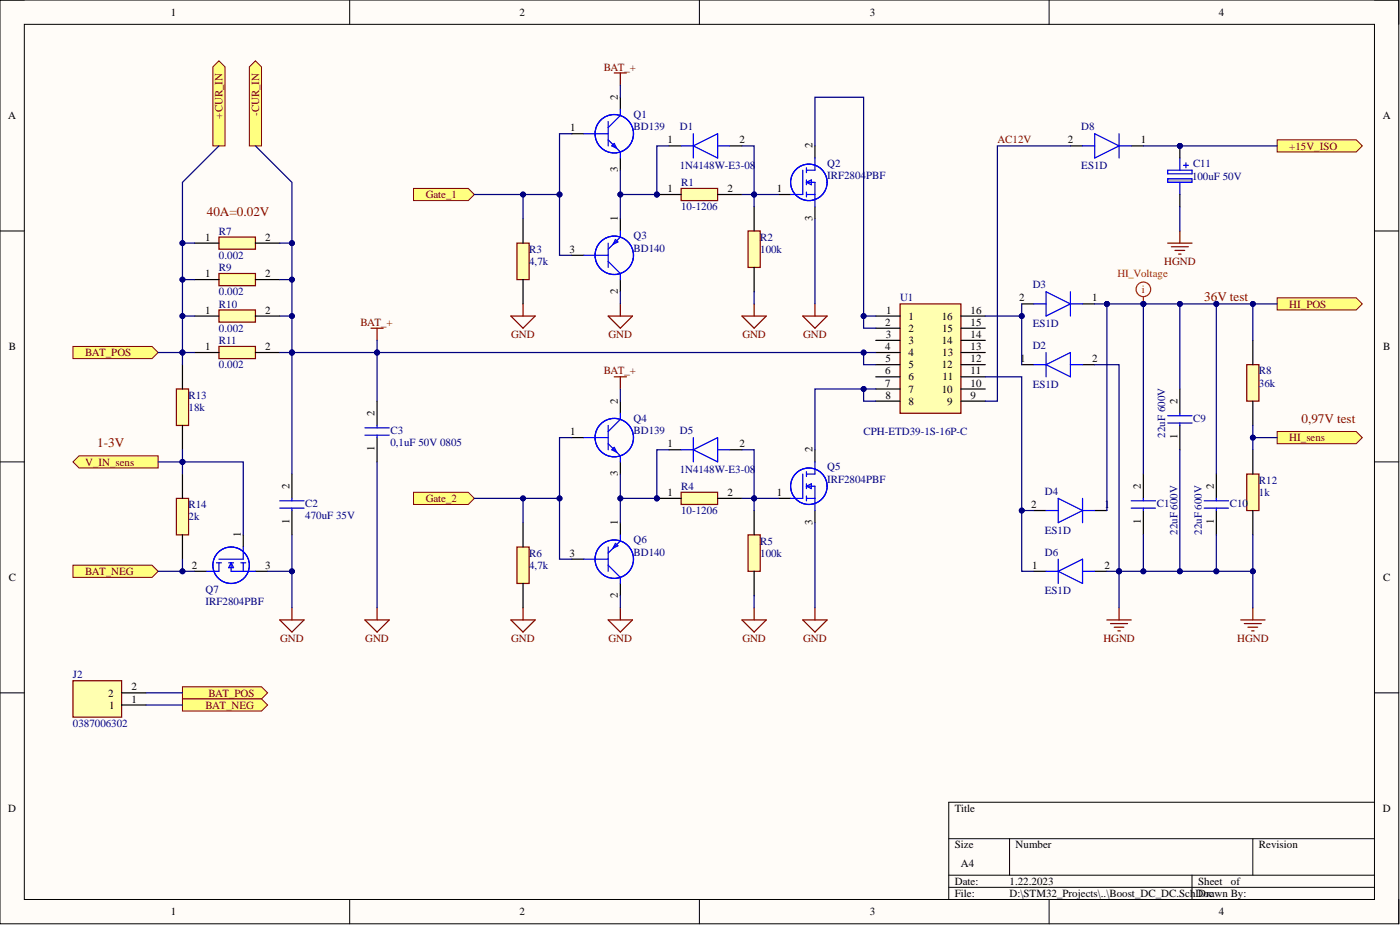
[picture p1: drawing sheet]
<svg xmlns="http://www.w3.org/2000/svg" width="292mm" height="193mm" viewBox="0 0 292 193" stroke-linecap="round" stroke-linejoin="round" font-family="sans-serif">
<defs><g id="words">
<g font-size="2.7" fill="#980000">
<text x="43.1" y="45.1">40A=0.02V</text>
<text x="251.2" y="62.8">36V test</text>
<text x="271.5" y="88.2">0,97V test</text>
<text x="20.3" y="93.2">1-3V</text>
</g>
<g font-size="2.3">
<text x="35.6" y="3.3">1</text>
<text x="108.4" y="3.3">2</text>
<text x="181.5" y="3.3">3</text>
<text x="254.3" y="3.3">4</text>
<text x="128.9" y="20.8" transform="rotate(-90 128.9 20.8)">2</text>
<text x="1.7" y="24.9">A</text>
<text x="118.9" y="27.4">1</text>
<text x="139.2" y="29.9">1</text>
<text x="154.3" y="29.9">2</text>
<text x="222.8" y="29.9">2</text>
<text x="238" y="29.9">1</text>
<text x="288.5" y="24.9">A</text>
<text x="128.9" y="36" transform="rotate(-90 128.9 36)">3</text>
<text x="169.5" y="30.9" transform="rotate(-90 169.5 30.9)">2</text>
<text x="139.2" y="40.1">1</text>
<text x="151.8" y="40.1">2</text>
<text x="162.1" y="40.1">1</text>
<text x="128.9" y="46.2" transform="rotate(-90 128.9 46.2)">1</text>
<text x="169.5" y="46.1" transform="rotate(-90 169.5 46.1)">3</text>
<text x="42.8" y="50.2">1</text>
<text x="55.3" y="50.2">2</text>
<text x="118.8" y="52.7">3</text>
<text x="42.8" y="57.8">1</text>
<text x="55.3" y="57.8">2</text>
<text x="42.8" y="65.4">1</text>
<text x="55.3" y="65.4">2</text>
<text x="128.9" y="61.4" transform="rotate(-90 128.9 61.4)">2</text>
<text x="184.9" y="65.4">1</text>
<text x="202.5" y="65.4">16</text>
<text x="212.6" y="62.9">2</text>
<text x="227.9" y="62.9">1</text>
<text x="184.7" y="68">2</text>
<text x="184.8" y="70.5">3</text>
<text x="189.6" y="66.7">1</text>
<text x="189.6" y="69.2">2</text>
<text x="189.6" y="71.8">3</text>
<text x="196.5" y="66.7">16</text>
<text x="196.5" y="71.8">14</text>
<text x="196.6" y="69.2">15</text>
<text x="202.5" y="68">15</text>
<text x="202.5" y="70.5">14</text>
<text x="1.8" y="73">B</text>
<text x="42.8" y="73">1</text>
<text x="55.3" y="73">2</text>
<text x="184.7" y="73">4</text>
<text x="184.8" y="75.6">5</text>
<text x="189.6" y="74.3">4</text>
<text x="189.6" y="76.8">5</text>
<text x="196.5" y="76.8">12</text>
<text x="196.6" y="74.3">13</text>
<text x="202.5" y="73">13</text>
<text x="202.5" y="75.6">12</text>
<text x="212.8" y="75.6">1</text>
<text x="227.9" y="75.6">2</text>
<text x="288.6" y="73">B</text>
<text x="184.7" y="78.1">6</text>
<text x="184.7" y="80.6">7</text>
<text x="184.8" y="83.2">8</text>
<text x="189.6" y="79.4">6</text>
<text x="189.6" y="81.9">7</text>
<text x="196.5" y="81.9">10</text>
<text x="196.7" y="79.4">11</text>
<text x="202.5" y="78.1">11</text>
<text x="202.5" y="80.6">10</text>
<text x="202.5" y="83.2">9</text>
<text x="78.2" y="86.7" transform="rotate(-90 78.2 86.7)">2</text>
<text x="128.9" y="84.2" transform="rotate(-90 128.9 84.2)">2</text>
<text x="189.6" y="84.4">8</text>
<text x="197.7" y="84.4">9</text>
<text x="245.7" y="84.2" transform="rotate(-90 245.7 84.2)">2</text>
<text x="78.2" y="94.2" transform="rotate(-90 78.2 94.2)">1</text>
<text x="118.9" y="90.8">1</text>
<text x="139.2" y="93.3">1</text>
<text x="154.3" y="93.3">2</text>
<text x="169.5" y="94.3" transform="rotate(-90 169.5 94.3)">2</text>
<text x="245.7" y="91.6" transform="rotate(-90 245.7 91.6)">1</text>
<text x="60.4" y="101.9" transform="rotate(-90 60.4 101.9)">2</text>
<text x="128.9" y="99.4" transform="rotate(-90 128.9 99.4)">3</text>
<text x="238" y="101.9" transform="rotate(-90 238 101.9)">2</text>
<text x="253.3" y="101.9" transform="rotate(-90 253.3 101.9)">2</text>
<text x="139.2" y="103.5">1</text>
<text x="151.8" y="103.5">2</text>
<text x="162.1" y="103.5">1</text>
<text x="215.2" y="106">2</text>
<text x="230.4" y="106">1</text>
<text x="50.2" y="112.1" transform="rotate(-90 50.2 112.1)">1</text>
<text x="60.4" y="109.4" transform="rotate(-90 60.4 109.4)">1</text>
<text x="128.9" y="109.5" transform="rotate(-90 128.9 109.5)">1</text>
<text x="169.5" y="109.5" transform="rotate(-90 169.5 109.5)">3</text>
<text x="238" y="109.4" transform="rotate(-90 238 109.4)">1</text>
<text x="253.3" y="109.4" transform="rotate(-90 253.3 109.4)">1</text>
<text x="40.1" y="118.7">2</text>
<text x="55.3" y="118.7">3</text>
<text x="118.8" y="116.1">3</text>
<text x="215.4" y="118.7">1</text>
<text x="230.4" y="118.7">2</text>
<text x="1.8" y="121.2">C</text>
<text x="128.9" y="124.8" transform="rotate(-90 128.9 124.8)">2</text>
<text x="288.6" y="121.2">C</text>
<text x="22.5" y="145.3">2</text>
<text x="22.8" y="147.8">1</text>
<text x="27.4" y="146.6">1</text>
<text x="27.4" y="144">2</text>
<text x="1.7" y="169.4">D</text>
<text x="199.2" y="169.4">Title</text>
<text x="288.5" y="169.4">D</text>
<text x="199.2" y="177">Size</text>
<text x="211.9" y="177">Number</text>
<text x="262.7" y="177">Revision</text>
<text x="199.2" y="184.6">Date:</text>
<text x="200.5" y="180.8">A4</text>
<text x="210.6" y="184.6">1.22.2023</text>
<text x="250" y="184.6">Sheet</text>
<text x="256.8" y="184.6">of</text>
<text x="35.6" y="190.9">1</text>
<text x="108.4" y="190.9">2</text>
<text x="181.5" y="190.9">3</text>
<text x="199.2" y="187.1">File:</text>
<text x="210.6" y="187.1">D:\STM32_Projects\..\Boost_DC_DC.SchDoc</text>
<text x="250" y="187.1">Drawn By:</text>
<text x="254.3" y="190.9">4</text>
</g>
<g font-size="2.3" fill="#800000">
<text x="126" y="14.7">BAT_+</text>
<text x="46.4" y="24.7" transform="rotate(-90 46.4 24.7)">+CUR_IN</text>
<text x="54.1" y="24.2" transform="rotate(-90 54.1 24.2)">-CUR_IN</text>
<text x="208.1" y="29.9">AC12V</text>
<text x="269" y="31.2">+15V_ISO</text>
<text x="88.8" y="41.3">Gate_1</text>
<text x="242.9" y="55.3">HGND</text>
<text x="269" y="64.2">HI_POS</text>
<text x="75.2" y="68">BAT_+</text>
<text x="106.7" y="70.5">GND</text>
<text x="127" y="70.5">GND</text>
<text x="154.9" y="70.5">GND</text>
<text x="167.6" y="70.5">GND</text>
<text x="17.8" y="74.3">BAT_POS</text>
<text x="126" y="78.1">BAT_+</text>
<text x="269" y="92.1">HI_sens</text>
<text x="17.8" y="97.1">V_IN_sens</text>
<text x="88.8" y="104.7">Gate_2</text>
<text x="17.8" y="119.9">BAT_NEG</text>
<text x="58.5" y="133.9">GND</text>
<text x="76.2" y="133.9">GND</text>
<text x="106.7" y="133.9">GND</text>
<text x="127" y="133.9">GND</text>
<text x="154.9" y="133.9">GND</text>
<text x="167.6" y="133.9">GND</text>
<text x="230.2" y="133.9">HGND</text>
<text x="258.1" y="133.9">HGND</text>
<text x="42.9" y="147.8">BAT_NEG</text>
<text x="43.5" y="145.3">BAT_POS</text>
</g>
<g font-size="2.3" fill="#000080">
<text x="132.2" y="24.6">Q1</text>
<text x="132.2" y="27.1">BD139</text>
<text x="141.9" y="27.1">D1</text>
<text x="225.6" y="27.1">D8</text>
<text x="141.9" y="35.3">1N4148W-E3-08</text>
<text x="172.6" y="34.7">Q2</text>
<text x="225.6" y="35.3">ES1D</text>
<text x="249" y="34.7">C11</text>
<text x="142.1" y="38.8">R1</text>
<text x="172.6" y="37.3">IRF2804PBF</text>
<text x="248.7" y="37.5">100uF 50V</text>
<text x="142.1" y="43.9">10-1206</text>
<text x="45.7" y="48.9">R7</text>
<text x="110.4" y="52.7">R3</text>
<text x="132.2" y="50">Q3</text>
<text x="132.2" y="52.5">BD140</text>
<text x="158.6" y="50.2">R2</text>
<text x="158.6" y="52.7">100k</text>
<text x="45.7" y="56.6">R9</text>
<text x="45.7" y="54">0.002</text>
<text x="110.4" y="55.3">4,7k</text>
<text x="45.7" y="61.6">0.002</text>
<text x="45.7" y="64.2">R10</text>
<text x="187.8" y="62.9">U1</text>
<text x="215.5" y="60.1">D3</text>
<text x="45.7" y="69.2">0.002</text>
<text x="45.7" y="71.8">R11</text>
<text x="215.5" y="68.2">ES1D</text>
<text x="45.7" y="76.8">0.002</text>
<text x="215.5" y="72.8">D2</text>
<text x="39.3" y="83.2">R13</text>
<text x="215.5" y="80.9">ES1D</text>
<text x="262.7" y="78.1">R8</text>
<text x="262.7" y="80.6">36k</text>
<text x="39.3" y="85.7">18k</text>
<text x="132.2" y="88">Q4</text>
<text x="249" y="88">C9</text>
<text x="81.5" y="90.5">C3</text>
<text x="81.5" y="93.1">0,1uF 50V 0805</text>
<text x="132.2" y="90.5">BD139</text>
<text x="141.9" y="90.5">D5</text>
<text x="180.2" y="90.8">CPH-ETD39-1S-16P-C</text>
<text x="243.1" y="91.3" transform="rotate(-90 243.1 91.3)">22uF 600V</text>
<text x="141.9" y="98.6">1N4148W-E3-08</text>
<text x="172.6" y="98.1">Q5</text>
<text x="172.6" y="100.7">IRF2804PBF</text>
<text x="262.7" y="100.9">R12</text>
<text x="39.3" y="106">R14</text>
<text x="63.7" y="105.7">C2</text>
<text x="142.1" y="102.2">R4</text>
<text x="142.1" y="107.3">10-1206</text>
<text x="218" y="103.2">D4</text>
<text x="241.3" y="105.7">C1</text>
<text x="256.6" y="105.7">C10</text>
<text x="262.7" y="103.5">1k</text>
<text x="39.3" y="108.5">2k</text>
<text x="63.7" y="108.3">470uF 35V</text>
<text x="132.2" y="113.4">Q6</text>
<text x="158.6" y="113.6">R5</text>
<text x="218" y="111.3">ES1D</text>
<text x="245.7" y="111.6" transform="rotate(-90 245.7 111.6)">22uF 600V</text>
<text x="250.7" y="111.6" transform="rotate(-90 250.7 111.6)">22uF 600V</text>
<text x="110.4" y="116.1">R6</text>
<text x="110.4" y="118.7">4,7k</text>
<text x="132.2" y="115.9">BD140</text>
<text x="158.6" y="116.1">100k</text>
<text x="218" y="115.9">D6</text>
<text x="42.9" y="123.7">Q7</text>
<text x="218" y="124">ES1D</text>
<text x="42.9" y="126.3">IRF2804PBF</text>
<text x="15.2" y="141.5">J2</text>
<text x="15.2" y="151.6">0387006302</text>
</g>
<g font-size="2.3" fill="#f00">
<text x="233.2" y="57.8">HI_Voltage</text>
<text x="238.3" y="61.1">i</text>
</g>
</g></defs>
<path d="M0 0h291.8v192.7h-291.8z" fill-rule="evenodd" fill="#fffcf8"/>
<path d="M0 0h291.8v192.7h-291.8z" fill="none" stroke="#000" stroke-width=".21"/>
<path d="M5.1 5.1h281.7v182.5h-281.7z" fill-rule="evenodd" fill="#fffcf8"/>
<g fill="none" stroke="#000" stroke-width=".21">
<path d="M0 0h5.1M5.1 5.1h281.7v182.5h-281.7zM73 0v5.1M145.9 0v5.1M218.9 0v5.1M286.8 0h5v5.1M0 48.2h5.1M286.8 48.2h5M0 96.4h5.1M286.8 96.4h5M0 144.5h5.1M286.8 144.5h5"/>
<path d="M197.9 175h88.9M210.6 175v7.6M261.4 175v7.6M286.8 167.4h-88.9v20.2M73 187.6v5.1M145.9 187.6v5.1M197.9 182.6h88.9M197.9 185.1h88.9M218.9 187.6v5.1M248.7 182.6v5M291.8 187.6v5.1"/>
</g>
<path d="M187.8 63.4h12.7v22.8h-12.7z" fill-rule="evenodd" fill="#ffffb0"/>
<path d="M187.8 63.4h12.7v22.8h-12.7zM126.9 129.3h5.1l-2.6 2.6zM129.4 126.8v2.5M154.8 129.3h5.1l-2.6 2.6zM157.3 126.8v2.5M167.5 129.3h5.1l-2.6 2.6zM170 126.8v2.5" fill="none" stroke="#800000" stroke-width=".25"/>
<g fill="none" stroke="#000" stroke-width=".25">
<path d="M182.7 65.9h5.1M182.7 68.5h5.1M182.7 71h5.1M182.7 73.5h5.1M182.7 76.1h5.1M182.7 78.6h5.1M200.5 65.9h5.1M200.5 68.5h5.1M200.5 71h5.1M200.5 73.5h5.1M200.5 76.1h5.1M200.5 78.6h5.1"/>
<path d="M60.9 98.9v5.1M182.7 81.1h5.1M182.7 83.7h5.1M200.5 81.1h5.1M200.5 83.7h5.1M60.9 106.5v5.1"/>
</g>
<path d="M58.4 106h5M58.4 104.5h5M60.9 104v.5M60.9 106v.5" fill="none" stroke="#00f" stroke-width=".25"/>
<path d="M86.3 39.3h11.4l1.3 1.3-1.3 1.2h-11.4z" fill-rule="evenodd" fill="#ffff80"/>
<path d="M86.3 39.3h11.4l1.3 1.3-1.3 1.2h-11.4z" fill="none" stroke="#800000" stroke-width=".21"/>
<path d="M86.3 102.7h11.4l1.3 1.3-1.3 1.2h-11.4z" fill-rule="evenodd" fill="#ffff80"/>
<path d="M86.3 102.7h11.4l1.3 1.3-1.3 1.2h-11.4z" fill="none" stroke="#800000" stroke-width=".21"/>
<path d="M213.2 63.4h2.5M225.9 63.4h2.5" fill="none" stroke="#000" stroke-width=".25"/>
<path d="M215.7 63.4h2.6M218.3 60.9l5 2.5-5 2.5zM223.3 60.9v5M223.3 63.4h2.6" fill="none" stroke="#00f" stroke-width=".25"/>
<path d="M15.2 72.3h16.5l1.3 1.2-1.3 1.3h-16.5z" fill-rule="evenodd" fill="#ffff80"/>
<path d="M15.2 72.3h16.5l1.3 1.2-1.3 1.3h-16.5z" fill="none" stroke="#800000" stroke-width=".21"/>
<path d="M15.2 117.9h16.5l1.3 1.3-1.3 1.3h-16.5z" fill-rule="evenodd" fill="#ffff80"/>
<path d="M15.2 117.9h16.5l1.3 1.3-1.3 1.3h-16.5z" fill="none" stroke="#800000" stroke-width=".21"/>
<path d="M58.4 129.3h5l-2.5 2.6zM60.9 126.8v2.5" fill="none" stroke="#800000" stroke-width=".25"/>
<path d="M213.2 76.1h2.5M225.9 76.1h2.5M238.6 98.9v5.1M215.7 106.5h2.6M215.7 119.2h2.6M228.4 106.5h2.5M228.4 119.2h2.5M238.6 106.5v5.1" fill="none" stroke="#000" stroke-width=".25"/>
<g fill="none" stroke="#00f" stroke-width=".25">
<path d="M215.7 76.1h2.6M218.3 76.1l5-2.6v5.1zM218.3 73.5v5.1M223.3 76.1h2.6M218.3 106.5h2.5M218.3 119.2h2.5M220.8 104l5.1 2.5-5.1 2.5zM220.8 116.6v5.1M220.8 119.2l5.1-2.6v5.1zM225.9 104v5M225.9 106.5h2.5M225.9 119.2h2.5"/>
<path d="M236 106h5.1M236 104.5h5.1M238.6 104v.5M238.6 106v.5"/>
</g>
<path d="M266.5 62.1h16.5l1.2 1.3-1.2 1.3h-16.5z" fill-rule="evenodd" fill="#ffff80"/>
<path d="M266.5 62.1h16.5l1.2 1.3-1.2 1.3h-16.5z" fill="none" stroke="#800000" stroke-width=".21"/>
<g fill="none" stroke="#000" stroke-width=".25">
<path d="M78.7 83.7v5.1M78.7 91.3v5.1M119.3 91.3h2.5M129.4 83.7v2.5M129.4 96.4v2.5M139.6 93.8h2.5M152.3 93.8h2.5M170 93.8v2.6M119.3 116.6h2.5M129.4 109v2.6M162.4 104h2.6M170 106.5v2.5"/>
<path d="M129.4 121.7v2.6"/>
</g>
<g fill="none" stroke="#00f" stroke-width=".25">
<path d="M76.1 90.8h5.1M76.1 89.3h5.1M78.7 88.8v.5M78.7 90.8v.5M121.8 91.3h5.1M126.9 88.8v5M126.9 92.6l2.5 2.5v1.3M127.7 93.8l.5-.5 .5 1zM129.4 86.2v1.3l-2.5 2.5M142.1 93.8h2.6M144.7 93.8l5-2.5v5.1zM144.7 91.3v5.1"/>
<path d="M149.7 93.8h2.6M167.5 98.9v5.1h-2.5M168.3 98.4v1M170 96.4v2.5h-1.7M121.8 116.6h5.1M126.9 114.1v5.1M126.9 117.9l2.5 2.6v1.2M128.4 113.4l.5 .5-1 .5zM129.4 111.6v1.2l-2.5 2.6M168.3 101.4h1.7v5.1M168.3 104h1.7M168.3 100.9v1"/>
<path d="M168.3 103.5v1M168.3 101.4l1-.5v1z"/>
<circle cx="128.2" cy="91.3" r="4"/>
<circle cx="128.2" cy="116.7" r="4"/>
<circle cx="168.8" cy="101.4" r="3.8"/>
</g>
<path d="M156.1 111.6h2.5v7.6h-2.5z" fill-rule="evenodd" fill="#ffffb0"/>
<path d="M156.1 111.6h2.5v7.6h-2.5z" fill="none" stroke="#800000" stroke-width=".25"/>
<path d="M157.3 106.5v5.1M157.3 119.2v5.1" fill="none" stroke="#000" stroke-width=".25"/>
<circle cx="137" cy="104" r=".51" fill="#000080"/>
<circle cx="137" cy="104" r=".51" fill="none" stroke="#000080" stroke-width=".21"/>
<path d="M142.1 102.7h7.6v2.5h-7.6z" fill-rule="evenodd" fill="#ffffb0"/>
<path d="M142.1 102.7h7.6v2.5h-7.6z" fill="none" stroke="#800000" stroke-width=".25"/>
<path d="M137 104h5.1" fill="none" stroke="#000" stroke-width=".25"/>
<circle cx="137" cy="104" r=".51" fill="#000080"/>
<circle cx="137" cy="104" r=".51" fill="none" stroke="#000080" stroke-width=".21"/>
<path d="M149.7 104h5.1" fill="none" stroke="#000" stroke-width=".25"/>
<path d="M106.6 129.3h5.1l-2.6 2.6zM109.1 126.8v2.5" fill="none" stroke="#800000" stroke-width=".25"/>
<path d="M107.9 114.1h2.5v7.6h-2.5z" fill-rule="evenodd" fill="#ffffb0"/>
<path d="M126.9 65.9h5.1l-2.6 2.6zM128.2 78.6h2.5M129.4 63.4v2.5M129.4 78.6v2.5M154.8 65.9h5.1l-2.6 2.6zM157.3 63.4v2.5M167.5 65.9h5.1l-2.6 2.6zM170 63.4v2.5M107.9 114.1h2.5v7.6h-2.5z" fill="none" stroke="#800000" stroke-width=".25"/>
<g fill="none" stroke="#000" stroke-width=".25">
<path d="M119.3 27.9h2.5M129.4 20.3v2.5M129.4 33v2.5M139.6 30.4h2.5M152.3 30.4h2.5M170 30.4v2.6M119.3 53.3h2.5M129.4 45.6v2.6M129.4 58.3v2.6M162.4 40.6h2.6M170 43.1v2.5M109.1 109v5.1"/>
<path d="M109.1 121.7v5.1"/>
</g>
<g fill="none" stroke="#00f" stroke-width=".25">
<path d="M121.8 27.9h5.1M126.9 25.4v5M126.9 29.2l2.5 2.5v1.3M127.7 30.4l.5-.5 .5 1zM129.4 22.8v1.3l-2.5 2.5M142.1 30.4h2.6M144.7 30.4l5-2.5v5.1zM144.7 27.9v5.1M149.7 30.4h2.6M167.5 35.5v5.1h-2.5M168.3 38h1.7v5.1M168.3 35v1"/>
<path d="M168.3 37.5v1M168.3 38l1-.5v1zM170 33v2.5h-1.7M121.8 53.3h5.1M126.9 50.7v5.1M126.9 54.5l2.5 2.6v1.2M128.4 50l.5 .5-1 .5zM129.4 48.2v1.3l-2.5 2.5M168.3 40.6h1.7M168.3 40.1v1"/>
<circle cx="128.2" cy="27.9" r="4"/>
<circle cx="168.8" cy="38" r="3.8"/>
<circle cx="128.2" cy="53.3" r="4"/>
</g>
<path d="M156.1 48.2h2.5v7.6h-2.5z" fill-rule="evenodd" fill="#ffffb0"/>
<path d="M156.1 48.2h2.5v7.6h-2.5z" fill="none" stroke="#800000" stroke-width=".25"/>
<path d="M157.3 43.1v5.1M157.3 55.8v5.1" fill="none" stroke="#000" stroke-width=".25"/>
<circle cx="137" cy="40.6" r=".51" fill="#000080"/>
<circle cx="137" cy="40.6" r=".51" fill="none" stroke="#000080" stroke-width=".21"/>
<path d="M142.1 39.3h7.6v2.5h-7.6z" fill-rule="evenodd" fill="#ffffb0"/>
<path d="M142.1 39.3h7.6v2.5h-7.6z" fill="none" stroke="#800000" stroke-width=".25"/>
<path d="M137 40.6h5.1" fill="none" stroke="#000" stroke-width=".25"/>
<circle cx="137" cy="40.6" r=".51" fill="#000080"/>
<circle cx="137" cy="40.6" r=".51" fill="none" stroke="#000080" stroke-width=".21"/>
<path d="M149.7 40.6h5.1" fill="none" stroke="#000" stroke-width=".25"/>
<path d="M106.6 65.9h5.1l-2.6 2.6zM109.1 63.4v2.5" fill="none" stroke="#800000" stroke-width=".25"/>
<path d="M107.9 50.7h2.5v7.6h-2.5z" fill-rule="evenodd" fill="#ffffb0"/>
<path d="M128.2 15.2h2.5M129.4 15.2v2.6M107.9 50.7h2.5v7.6h-2.5zM76.1 129.3h5.1l-2.5 2.6zM78.7 126.8v2.5" fill="none" stroke="#800000" stroke-width=".25"/>
<path d="M109.1 45.6v5.1M109.1 58.3v5.1" fill="none" stroke="#000" stroke-width=".25"/>
<path d="M36.8 81.1h2.5v7.7h-2.5z" fill-rule="evenodd" fill="#ffffb0"/>
<path d="M36.8 81.1h2.5v7.7h-2.5z" fill="none" stroke="#800000" stroke-width=".25"/>
<path d="M38.1 76.1v5M38.1 88.8v5" fill="none" stroke="#000" stroke-width=".25"/>
<path d="M36.8 104h2.5v7.6h-2.5z" fill-rule="evenodd" fill="#ffffb0"/>
<path d="M36.8 104h2.5v7.6h-2.5z" fill="none" stroke="#800000" stroke-width=".25"/>
<path d="M38.1 98.9v5.1M38.1 111.6v5" fill="none" stroke="#000" stroke-width=".25"/>
<path d="M15.2 96.4l1.3-1.3h16.5v2.5h-16.5z" fill-rule="evenodd" fill="#ffff80"/>
<path d="M15.2 96.4l1.3-1.3h16.5v2.5h-16.5z" fill="none" stroke="#800000" stroke-width=".21"/>
<path d="M52 14l1.3-1.3 1.3 1.3v16.4h-2.6z" fill-rule="evenodd" fill="#ffff80"/>
<path d="M52 14l1.3-1.3 1.3 1.3v16.4h-2.6z" fill="none" stroke="#800000" stroke-width=".21"/>
<path d="M77.4 68.5h2.5M78.7 68.5v2.5" fill="none" stroke="#800000" stroke-width=".25"/>
<path d="M260.1 76.1h2.6v7.6h-2.6z" fill-rule="evenodd" fill="#ffffb0"/>
<path d="M260.1 76.1h2.6v7.6h-2.6z" fill="none" stroke="#800000" stroke-width=".25"/>
<path d="M261.4 71v5.1M261.4 83.7v5.1" fill="none" stroke="#000" stroke-width=".25"/>
<path d="M260.1 98.9h2.6v7.6h-2.6z" fill-rule="evenodd" fill="#ffffb0"/>
<path d="M260.1 98.9h2.6v7.6h-2.6z" fill="none" stroke="#800000" stroke-width=".25"/>
<path d="M261.4 93.8v5.1M261.4 106.5v5.1" fill="none" stroke="#000" stroke-width=".25"/>
<path d="M266.5 90h16.5l1.2 1.3-1.2 1.3h-16.5z" fill-rule="evenodd" fill="#ffff80"/>
<path d="M266.5 90h16.5l1.2 1.3-1.2 1.3h-16.5z" fill="none" stroke="#800000" stroke-width=".21"/>
<path d="M45.7 57.1h7.6v2.5h-7.6z" fill-rule="evenodd" fill="#ffffb0"/>
<path d="M45.7 57.1h7.6v2.5h-7.6z" fill="none" stroke="#800000" stroke-width=".25"/>
<path d="M40.6 58.3h5.1M53.3 58.3h5.1" fill="none" stroke="#000" stroke-width=".25"/>
<path d="M45.7 64.7h7.6v2.5h-7.6z" fill-rule="evenodd" fill="#ffffb0"/>
<path d="M45.7 64.7h7.6v2.5h-7.6z" fill="none" stroke="#800000" stroke-width=".25"/>
<path d="M40.6 65.9h5.1M53.3 65.9h5.1" fill="none" stroke="#000" stroke-width=".25"/>
<path d="M45.7 72.3h7.6v2.5h-7.6z" fill-rule="evenodd" fill="#ffffb0"/>
<path d="M45.7 72.3h7.6v2.5h-7.6z" fill="none" stroke="#800000" stroke-width=".25"/>
<path d="M40.6 73.5h5.1M53.3 73.5h5.1" fill="none" stroke="#000" stroke-width=".25"/>
<path d="M45.7 49.5h7.6v2.5h-7.6z" fill-rule="evenodd" fill="#ffffb0"/>
<path d="M45.7 49.5h7.6v2.5h-7.6z" fill="none" stroke="#800000" stroke-width=".25"/>
<path d="M40.6 50.7h5.1M53.3 50.7h5.1" fill="none" stroke="#000" stroke-width=".25"/>
<path d="M44.4 14l1.3-1.3 1.2 1.3v16.4h-2.5z" fill-rule="evenodd" fill="#ffff80"/>
<path d="M44.4 14l1.3-1.3 1.2 1.3v16.4h-2.5z" fill="none" stroke="#800000" stroke-width=".21"/>
<path d="M246.2 81.1v5.1M246.2 88.8v5M253.8 98.9v5.1M40.6 119.2h2.5M50.8 111.6v2.5M53.3 119.2h2.5M253.8 106.5v5.1" fill="none" stroke="#000" stroke-width=".25"/>
<g fill="none" stroke="#00f" stroke-width=".25">
<path d="M243.6 88.2h5.1M243.6 86.7h5.1M246.2 86.2v.5M246.2 88.2v.6M45.2 117.4h1M45.7 117.4v1.8h-2.6M47.7 117.4h1M48.2 117.4v1.8h5.1M48.2 117.4l.5 1h-1zM50.2 117.4h1.1M50.8 114.1v2.5h-5.1M50.8 117.4v1.8"/>
<path d="M251.2 106h5.1M251.2 104.5h5.1M253.8 104v.5M253.8 106v.5"/>
<circle cx="48.2" cy="117.9" r="3.8"/>
</g>
<path d="M15.2 142h10.2v7.6h-10.2z" fill-rule="evenodd" fill="#ffffb0"/>
<path d="M15.2 142h10.2v7.6h-10.2z" fill="none" stroke="#800000" stroke-width=".25"/>
<path d="M25.4 147.1h5.1M25.4 144.5h5.1" fill="none" stroke="#000" stroke-width=".25"/>
<path d="M38.1 143.3h16.5l1.2 1.2-1.2 1.3h-16.5z" fill-rule="evenodd" fill="#ffff80"/>
<path d="M38.1 143.3h16.5l1.2 1.2-1.2 1.3h-16.5z" fill="none" stroke="#800000" stroke-width=".21"/>
<path d="M38.1 145.8h16.5l1.2 1.3-1.2 1.2h-16.5z" fill-rule="evenodd" fill="#ffff80"/>
<path d="M38.1 145.8h16.5l1.2 1.3-1.2 1.2h-16.5z" fill="none" stroke="#800000" stroke-width=".21"/>
<path d="M230.9 129.3h5.1M231.7 130.1h3.6M232.5 130.8h2M233.2 131.6h.5M233.5 126.8v2.5" fill="none" stroke="#800000" stroke-width=".25"/>
<path d="M223.3 30.4h2.6M236 30.4h2.6" fill="none" stroke="#000" stroke-width=".25"/>
<path d="M225.9 30.4h2.5M228.4 27.9l5.1 2.5-5.1 2.6zM233.5 27.9v5.1M233.5 30.4h2.5" fill="none" stroke="#00f" stroke-width=".25"/>
<circle cx="246.2" cy="30.4" r=".51" fill="#000080"/>
<circle cx="246.2" cy="30.4" r=".51" fill="none" stroke="#000080" stroke-width=".21"/>
<path d="M243.6 35.5h5.1v.8h-5.1z" fill="none" stroke="#00f" stroke-width=".25"/>
<path d="M243.6 37.3h5.1v.7h-5.1z" fill-rule="evenodd" fill="#c0c0c0"/>
<path d="M243.6 37.3h5.1v.7h-5.1zM246.2 33v2.5M246.2 38v2.6M246.9 34.5h1M247.4 34v1" fill="none" stroke="#00f" stroke-width=".25"/>
<path d="M246.2 30.4v2.6" fill="none" stroke="#000" stroke-width=".25"/>
<circle cx="246.2" cy="30.4" r=".51" fill="#000080"/>
<circle cx="246.2" cy="30.4" r=".51" fill="none" stroke="#000080" stroke-width=".21"/>
<path d="M246.2 40.6v2.5" fill="none" stroke="#000" stroke-width=".25"/>
<path d="M243.6 50.7h5.1M244.4 51.5h3.5M245.2 52.2h2M245.9 53h.5M246.2 48.2v2.5" fill="none" stroke="#800000" stroke-width=".25"/>
<path d="M266.5 29.2h16.5l1.2 1.2-1.2 1.3h-16.5z" fill-rule="evenodd" fill="#ffff80"/>
<path d="M266.5 29.2h16.5l1.2 1.2-1.2 1.3h-16.5z" fill="none" stroke="#800000" stroke-width=".21"/>
<path d="M258.9 129.3h5M259.6 130.1h3.6M260.4 130.8h2M261.1 131.6h.5M261.4 126.8v2.5" fill="none" stroke="#800000" stroke-width=".25"/>
<path d="M261.4 63.4v7.6" fill="none" stroke="#000080" stroke-width=".25"/>
<circle cx="261.4" cy="63.4" r=".51" fill="#000080"/>
<circle cx="261.4" cy="63.4" r=".51" fill="none" stroke="#000080" stroke-width=".21"/>
<path d="M38.1 116.6v2.6h-5.1M30.5 147.1h7.6M30.5 144.5h7.6" fill="none" stroke="#000080" stroke-width=".25"/>
<circle cx="38.1" cy="119.2" r=".51" fill="#000080"/>
<circle cx="38.1" cy="119.2" r=".51" fill="none" stroke="#000080" stroke-width=".21"/>
<path d="M33 96.4h5.1" fill="none" stroke="#000080" stroke-width=".25"/>
<circle cx="38.1" cy="96.4" r=".51" fill="#000080"/>
<circle cx="38.1" cy="96.4" r=".51" fill="none" stroke="#000080" stroke-width=".21"/>
<path d="M33 73.5h5.1v2.6" fill="none" stroke="#000080" stroke-width=".25"/>
<circle cx="38.1" cy="73.5" r=".51" fill="#000080"/>
<circle cx="38.1" cy="73.5" r=".51" fill="none" stroke="#000080" stroke-width=".21"/>
<path d="M38.1 119.2h2.5" fill="none" stroke="#000080" stroke-width=".25"/>
<circle cx="38.1" cy="119.2" r=".51" fill="#000080"/>
<circle cx="38.1" cy="119.2" r=".51" fill="none" stroke="#000080" stroke-width=".21"/>
<path d="M38.1 96.4h12.7v15.2" fill="none" stroke="#000080" stroke-width=".25"/>
<circle cx="38.1" cy="96.4" r=".51" fill="#000080"/>
<circle cx="38.1" cy="96.4" r=".51" fill="none" stroke="#000080" stroke-width=".21"/>
<path d="M38.1 73.5h2.5" fill="none" stroke="#000080" stroke-width=".25"/>
<circle cx="38.1" cy="73.5" r=".51" fill="#000080"/>
<circle cx="38.1" cy="73.5" r=".51" fill="none" stroke="#000080" stroke-width=".21"/>
<path d="M40.6 65.9h-2.5v7.6" fill="none" stroke="#000080" stroke-width=".25"/>
<circle cx="38.1" cy="73.5" r=".51" fill="#000080"/>
<circle cx="38.1" cy="73.5" r=".51" fill="none" stroke="#000080" stroke-width=".21"/>
<circle cx="38.1" cy="65.9" r=".51" fill="#000080"/>
<circle cx="38.1" cy="65.9" r=".51" fill="none" stroke="#000080" stroke-width=".21"/>
<path d="M40.6 58.3h-2.5v7.6" fill="none" stroke="#000080" stroke-width=".25"/>
<circle cx="38.1" cy="65.9" r=".51" fill="#000080"/>
<circle cx="38.1" cy="65.9" r=".51" fill="none" stroke="#000080" stroke-width=".21"/>
<circle cx="38.1" cy="58.3" r=".51" fill="#000080"/>
<circle cx="38.1" cy="58.3" r=".51" fill="none" stroke="#000080" stroke-width=".21"/>
<path d="M40.6 50.7h-2.5v7.6" fill="none" stroke="#000080" stroke-width=".25"/>
<circle cx="38.1" cy="58.3" r=".51" fill="#000080"/>
<circle cx="38.1" cy="58.3" r=".51" fill="none" stroke="#000080" stroke-width=".21"/>
<circle cx="38.1" cy="50.7" r=".51" fill="#000080"/>
<circle cx="38.1" cy="50.7" r=".51" fill="none" stroke="#000080" stroke-width=".21"/>
<path d="M45.7 30.4l-7.6 7.6v12.7" fill="none" stroke="#000080" stroke-width=".25"/>
<circle cx="38.1" cy="50.7" r=".51" fill="#000080"/>
<circle cx="38.1" cy="50.7" r=".51" fill="none" stroke="#000080" stroke-width=".21"/>
<path d="M53.3 30.4l7.6 7.6v12.7" fill="none" stroke="#000080" stroke-width=".25"/>
<circle cx="60.9" cy="50.7" r=".51" fill="#000080"/>
<circle cx="60.9" cy="50.7" r=".51" fill="none" stroke="#000080" stroke-width=".21"/>
<path d="M55.8 119.2h5.1" fill="none" stroke="#000080" stroke-width=".25"/>
<circle cx="60.9" cy="119.2" r=".51" fill="#000080"/>
<circle cx="60.9" cy="119.2" r=".51" fill="none" stroke="#000080" stroke-width=".21"/>
<path d="M58.4 73.5h2.5" fill="none" stroke="#000080" stroke-width=".25"/>
<circle cx="60.9" cy="73.5" r=".51" fill="#000080"/>
<circle cx="60.9" cy="73.5" r=".51" fill="none" stroke="#000080" stroke-width=".21"/>
<path d="M58.4 65.9h2.5v7.6" fill="none" stroke="#000080" stroke-width=".25"/>
<circle cx="60.9" cy="65.9" r=".51" fill="#000080"/>
<circle cx="60.9" cy="65.9" r=".51" fill="none" stroke="#000080" stroke-width=".21"/>
<circle cx="60.9" cy="73.5" r=".51" fill="#000080"/>
<circle cx="60.9" cy="73.5" r=".51" fill="none" stroke="#000080" stroke-width=".21"/>
<path d="M58.4 58.3h2.5v7.6" fill="none" stroke="#000080" stroke-width=".25"/>
<circle cx="60.9" cy="65.9" r=".51" fill="#000080"/>
<circle cx="60.9" cy="65.9" r=".51" fill="none" stroke="#000080" stroke-width=".21"/>
<circle cx="60.9" cy="58.3" r=".51" fill="#000080"/>
<circle cx="60.9" cy="58.3" r=".51" fill="none" stroke="#000080" stroke-width=".21"/>
<path d="M58.4 50.7h2.5v7.6" fill="none" stroke="#000080" stroke-width=".25"/>
<circle cx="60.9" cy="58.3" r=".51" fill="#000080"/>
<circle cx="60.9" cy="58.3" r=".51" fill="none" stroke="#000080" stroke-width=".21"/>
<circle cx="60.9" cy="50.7" r=".51" fill="#000080"/>
<circle cx="60.9" cy="50.7" r=".51" fill="none" stroke="#000080" stroke-width=".21"/>
<path d="M60.9 73.5h119.3" fill="none" stroke="#000080" stroke-width=".25"/>
<circle cx="60.9" cy="73.5" r=".51" fill="#000080"/>
<circle cx="60.9" cy="73.5" r=".51" fill="none" stroke="#000080" stroke-width=".21"/>
<circle cx="78.7" cy="73.5" r=".51" fill="#000080"/>
<circle cx="78.7" cy="73.5" r=".51" fill="none" stroke="#000080" stroke-width=".21"/>
<circle cx="180.2" cy="73.5" r=".51" fill="#000080"/>
<circle cx="180.2" cy="73.5" r=".51" fill="none" stroke="#000080" stroke-width=".21"/>
<path d="M119.3 91.3h-2.6v12.7h-17.7" fill="none" stroke="#000080" stroke-width=".25"/>
<circle cx="109.1" cy="104" r=".51" fill="#000080"/>
<circle cx="109.1" cy="104" r=".51" fill="none" stroke="#000080" stroke-width=".21"/>
<circle cx="116.7" cy="104" r=".51" fill="#000080"/>
<circle cx="116.7" cy="104" r=".51" fill="none" stroke="#000080" stroke-width=".21"/>
<path d="M119.3 27.9h-2.6v12.7h-17.7" fill="none" stroke="#000080" stroke-width=".25"/>
<circle cx="109.1" cy="40.6" r=".51" fill="#000080"/>
<circle cx="109.1" cy="40.6" r=".51" fill="none" stroke="#000080" stroke-width=".21"/>
<circle cx="116.7" cy="40.6" r=".51" fill="#000080"/>
<circle cx="116.7" cy="40.6" r=".51" fill="none" stroke="#000080" stroke-width=".21"/>
<path d="M116.7 104v12.6h2.6" fill="none" stroke="#000080" stroke-width=".25"/>
<circle cx="116.7" cy="104" r=".51" fill="#000080"/>
<circle cx="116.7" cy="104" r=".51" fill="none" stroke="#000080" stroke-width=".21"/>
<path d="M116.7 40.6v12.7h2.6" fill="none" stroke="#000080" stroke-width=".25"/>
<circle cx="116.7" cy="40.6" r=".51" fill="#000080"/>
<circle cx="116.7" cy="40.6" r=".51" fill="none" stroke="#000080" stroke-width=".21"/>
<path d="M139.6 93.8h-2.6v10.2h-7.6" fill="none" stroke="#000080" stroke-width=".25"/>
<circle cx="129.4" cy="104" r=".51" fill="#000080"/>
<circle cx="129.4" cy="104" r=".51" fill="none" stroke="#000080" stroke-width=".21"/>
<circle cx="137" cy="104" r=".51" fill="#000080"/>
<circle cx="137" cy="104" r=".51" fill="none" stroke="#000080" stroke-width=".21"/>
<path d="M139.6 30.4h-2.6v10.2h-7.6" fill="none" stroke="#000080" stroke-width=".25"/>
<circle cx="129.4" cy="40.6" r=".51" fill="#000080"/>
<circle cx="129.4" cy="40.6" r=".51" fill="none" stroke="#000080" stroke-width=".21"/>
<circle cx="137" cy="40.6" r=".51" fill="#000080"/>
<circle cx="137" cy="40.6" r=".51" fill="none" stroke="#000080" stroke-width=".21"/>
<path d="M154.8 104h2.5" fill="none" stroke="#000080" stroke-width=".25"/>
<circle cx="157.3" cy="104" r=".51" fill="#000080"/>
<circle cx="157.3" cy="104" r=".51" fill="none" stroke="#000080" stroke-width=".21"/>
<path d="M154.8 93.8h2.5v12.7" fill="none" stroke="#000080" stroke-width=".25"/>
<circle cx="157.3" cy="104" r=".51" fill="#000080"/>
<circle cx="157.3" cy="104" r=".51" fill="none" stroke="#000080" stroke-width=".21"/>
<path d="M154.8 40.6h2.5" fill="none" stroke="#000080" stroke-width=".25"/>
<circle cx="157.3" cy="40.6" r=".51" fill="#000080"/>
<circle cx="157.3" cy="40.6" r=".51" fill="none" stroke="#000080" stroke-width=".21"/>
<path d="M154.8 30.4h2.5v12.7" fill="none" stroke="#000080" stroke-width=".25"/>
<circle cx="157.3" cy="40.6" r=".51" fill="#000080"/>
<circle cx="157.3" cy="40.6" r=".51" fill="none" stroke="#000080" stroke-width=".21"/>
<path d="M157.3 104h5.1" fill="none" stroke="#000080" stroke-width=".25"/>
<circle cx="157.3" cy="104" r=".51" fill="#000080"/>
<circle cx="157.3" cy="104" r=".51" fill="none" stroke="#000080" stroke-width=".21"/>
<path d="M157.3 40.6h5.1" fill="none" stroke="#000080" stroke-width=".25"/>
<circle cx="157.3" cy="40.6" r=".51" fill="#000080"/>
<circle cx="157.3" cy="40.6" r=".51" fill="none" stroke="#000080" stroke-width=".21"/>
<path d="M182.7 81.1h-12.7v12.7" fill="none" stroke="#000080" stroke-width=".25"/>
<circle cx="180.2" cy="81.2" r=".51" fill="#000080"/>
<circle cx="180.2" cy="81.2" r=".51" fill="none" stroke="#000080" stroke-width=".21"/>
<path d="M170 30.4v-10.1h10.2v45.6h2.5" fill="none" stroke="#000080" stroke-width=".25"/>
<circle cx="180.2" cy="65.9" r=".51" fill="#000080"/>
<circle cx="180.2" cy="65.9" r=".51" fill="none" stroke="#000080" stroke-width=".21"/>
<path d="M180.2 81.1v2.6h2.5" fill="none" stroke="#000080" stroke-width=".25"/>
<circle cx="180.2" cy="81.2" r=".51" fill="#000080"/>
<circle cx="180.2" cy="81.2" r=".51" fill="none" stroke="#000080" stroke-width=".21"/>
<path d="M182.7 73.5h-2.5v2.6h2.5" fill="none" stroke="#000080" stroke-width=".25"/>
<circle cx="180.2" cy="73.5" r=".51" fill="#000080"/>
<circle cx="180.2" cy="73.5" r=".51" fill="none" stroke="#000080" stroke-width=".21"/>
<path d="M180.2 65.9v2.6h2.5" fill="none" stroke="#000080" stroke-width=".25"/>
<circle cx="180.2" cy="65.9" r=".51" fill="#000080"/>
<circle cx="180.2" cy="65.9" r=".51" fill="none" stroke="#000080" stroke-width=".21"/>
<path d="M213.2 106.5h2.5" fill="none" stroke="#000080" stroke-width=".25"/>
<circle cx="213.2" cy="106.5" r=".51" fill="#000080"/>
<circle cx="213.2" cy="106.5" r=".51" fill="none" stroke="#000080" stroke-width=".21"/>
<path d="M228.4 76.1h5.1v43.1" fill="none" stroke="#000080" stroke-width=".25"/>
<circle cx="233.5" cy="119.2" r=".51" fill="#000080"/>
<circle cx="233.5" cy="119.2" r=".51" fill="none" stroke="#000080" stroke-width=".21"/>
<path d="M228.4 63.4h2.5" fill="none" stroke="#000080" stroke-width=".25"/>
<circle cx="230.9" cy="63.4" r=".51" fill="#000080"/>
<circle cx="230.9" cy="63.4" r=".51" fill="none" stroke="#000080" stroke-width=".21"/>
<path d="M230.9 119.2h2.6" fill="none" stroke="#000080" stroke-width=".25"/>
<circle cx="233.5" cy="119.2" r=".51" fill="#000080"/>
<circle cx="233.5" cy="119.2" r=".51" fill="none" stroke="#000080" stroke-width=".21"/>
<path d="M230.9 63.4h35.6" fill="none" stroke="#000080" stroke-width=".25"/>
<circle cx="230.9" cy="63.4" r=".51" fill="#000080"/>
<circle cx="230.9" cy="63.4" r=".51" fill="none" stroke="#000080" stroke-width=".21"/>
<circle cx="238.6" cy="63.4" r=".51" fill="#000080"/>
<circle cx="238.6" cy="63.4" r=".51" fill="none" stroke="#000080" stroke-width=".21"/>
<circle cx="246.2" cy="63.4" r=".51" fill="#000080"/>
<circle cx="246.2" cy="63.4" r=".51" fill="none" stroke="#000080" stroke-width=".21"/>
<circle cx="253.8" cy="63.4" r=".51" fill="#000080"/>
<circle cx="253.8" cy="63.4" r=".51" fill="none" stroke="#000080" stroke-width=".21"/>
<circle cx="261.4" cy="63.4" r=".51" fill="#000080"/>
<circle cx="261.4" cy="63.4" r=".51" fill="none" stroke="#000080" stroke-width=".21"/>
<path d="M261.4 111.6v7.6h-27.9" fill="none" stroke="#000080" stroke-width=".25"/>
<circle cx="233.5" cy="119.2" r=".51" fill="#000080"/>
<circle cx="233.5" cy="119.2" r=".51" fill="none" stroke="#000080" stroke-width=".21"/>
<circle cx="238.6" cy="119.2" r=".51" fill="#000080"/>
<circle cx="238.6" cy="119.2" r=".51" fill="none" stroke="#000080" stroke-width=".21"/>
<circle cx="246.2" cy="119.2" r=".51" fill="#000080"/>
<circle cx="246.2" cy="119.2" r=".51" fill="none" stroke="#000080" stroke-width=".21"/>
<circle cx="253.8" cy="119.2" r=".51" fill="#000080"/>
<circle cx="253.8" cy="119.2" r=".51" fill="none" stroke="#000080" stroke-width=".21"/>
<circle cx="261.4" cy="119.2" r=".51" fill="#000080"/>
<circle cx="261.4" cy="119.2" r=".51" fill="none" stroke="#000080" stroke-width=".21"/>
<path d="M238.6 30.4h27.9" fill="none" stroke="#000080" stroke-width=".25"/>
<circle cx="246.2" cy="30.4" r=".51" fill="#000080"/>
<circle cx="246.2" cy="30.4" r=".51" fill="none" stroke="#000080" stroke-width=".21"/>
<path d="M261.4 91.3h5.1" fill="none" stroke="#000080" stroke-width=".25"/>
<circle cx="261.4" cy="91.3" r=".51" fill="#000080"/>
<circle cx="261.4" cy="91.3" r=".51" fill="none" stroke="#000080" stroke-width=".21"/>
<path d="M38.1 93.8v5.1" fill="none" stroke="#000080" stroke-width=".25"/>
<circle cx="38.1" cy="96.4" r=".51" fill="#000080"/>
<circle cx="38.1" cy="96.4" r=".51" fill="none" stroke="#000080" stroke-width=".21"/>
<path d="M60.9 111.6v15.2" fill="none" stroke="#000080" stroke-width=".25"/>
<circle cx="60.9" cy="119.2" r=".51" fill="#000080"/>
<circle cx="60.9" cy="119.2" r=".51" fill="none" stroke="#000080" stroke-width=".21"/>
<path d="M60.9 73.5v25.4" fill="none" stroke="#000080" stroke-width=".25"/>
<circle cx="60.9" cy="73.5" r=".51" fill="#000080"/>
<circle cx="60.9" cy="73.5" r=".51" fill="none" stroke="#000080" stroke-width=".21"/>
<path d="M78.7 73.5v10.2M78.7 96.4v30.4" fill="none" stroke="#000080" stroke-width=".25"/>
<circle cx="78.7" cy="73.5" r=".51" fill="#000080"/>
<circle cx="78.7" cy="73.5" r=".51" fill="none" stroke="#000080" stroke-width=".21"/>
<path d="M78.7 71v2.5" fill="none" stroke="#000080" stroke-width=".25"/>
<circle cx="78.7" cy="73.5" r=".51" fill="#000080"/>
<circle cx="78.7" cy="73.5" r=".51" fill="none" stroke="#000080" stroke-width=".21"/>
<path d="M109.1 104v5" fill="none" stroke="#000080" stroke-width=".25"/>
<circle cx="109.1" cy="104" r=".51" fill="#000080"/>
<circle cx="109.1" cy="104" r=".51" fill="none" stroke="#000080" stroke-width=".21"/>
<path d="M109.1 40.6v5" fill="none" stroke="#000080" stroke-width=".25"/>
<circle cx="109.1" cy="40.6" r=".51" fill="#000080"/>
<circle cx="109.1" cy="40.6" r=".51" fill="none" stroke="#000080" stroke-width=".21"/>
<path d="M129.4 98.9v10.1M129.4 124.3v2.5" fill="none" stroke="#000080" stroke-width=".25"/>
<circle cx="129.4" cy="104" r=".51" fill="#000080"/>
<circle cx="129.4" cy="104" r=".51" fill="none" stroke="#000080" stroke-width=".21"/>
<path d="M129.4 35.5v10.1M129.4 60.9v2.5M129.4 81.1v2.6" fill="none" stroke="#000080" stroke-width=".25"/>
<circle cx="129.4" cy="40.6" r=".51" fill="#000080"/>
<circle cx="129.4" cy="40.6" r=".51" fill="none" stroke="#000080" stroke-width=".21"/>
<path d="M129.4 17.8v2.5M170 45.6v17.8M157.3 60.9v2.5M213.2 63.4v12.7M170 109v17.8M157.3 124.3v2.5" fill="none" stroke="#000080" stroke-width=".25"/>
<circle cx="213.2" cy="65.9" r=".51" fill="#000080"/>
<circle cx="213.2" cy="65.9" r=".51" fill="none" stroke="#000080" stroke-width=".21"/>
<path d="M230.9 63.4v43.1" fill="none" stroke="#000080" stroke-width=".25"/>
<circle cx="230.9" cy="63.4" r=".51" fill="#000080"/>
<circle cx="230.9" cy="63.4" r=".51" fill="none" stroke="#000080" stroke-width=".21"/>
<path d="M233.5 119.2v7.6" fill="none" stroke="#000080" stroke-width=".25"/>
<circle cx="233.5" cy="119.2" r=".51" fill="#000080"/>
<circle cx="233.5" cy="119.2" r=".51" fill="none" stroke="#000080" stroke-width=".21"/>
<path d="M238.6 111.6v7.6" fill="none" stroke="#000080" stroke-width=".25"/>
<circle cx="238.6" cy="119.2" r=".51" fill="#000080"/>
<circle cx="238.6" cy="119.2" r=".51" fill="none" stroke="#000080" stroke-width=".21"/>
<path d="M238.6 63.4v35.5" fill="none" stroke="#000080" stroke-width=".25"/>
<circle cx="238.6" cy="63.4" r=".51" fill="#000080"/>
<circle cx="238.6" cy="63.4" r=".51" fill="none" stroke="#000080" stroke-width=".21"/>
<path d="M246.2 93.8v25.4" fill="none" stroke="#000080" stroke-width=".25"/>
<circle cx="246.2" cy="119.2" r=".51" fill="#000080"/>
<circle cx="246.2" cy="119.2" r=".51" fill="none" stroke="#000080" stroke-width=".21"/>
<path d="M246.2 63.4v17.7" fill="none" stroke="#000080" stroke-width=".25"/>
<circle cx="246.2" cy="63.4" r=".51" fill="#000080"/>
<circle cx="246.2" cy="63.4" r=".51" fill="none" stroke="#000080" stroke-width=".21"/>
<path d="M246.2 43.1v5.1M253.8 111.6v7.6" fill="none" stroke="#000080" stroke-width=".25"/>
<circle cx="253.8" cy="119.2" r=".51" fill="#000080"/>
<circle cx="253.8" cy="119.2" r=".51" fill="none" stroke="#000080" stroke-width=".21"/>
<path d="M253.8 63.4v35.5" fill="none" stroke="#000080" stroke-width=".25"/>
<circle cx="253.8" cy="63.4" r=".51" fill="#000080"/>
<circle cx="253.8" cy="63.4" r=".51" fill="none" stroke="#000080" stroke-width=".21"/>
<path d="M261.4 119.2v7.6" fill="none" stroke="#000080" stroke-width=".25"/>
<circle cx="261.4" cy="119.2" r=".51" fill="#000080"/>
<circle cx="261.4" cy="119.2" r=".51" fill="none" stroke="#000080" stroke-width=".21"/>
<path d="M261.4 88.8v5" fill="none" stroke="#000080" stroke-width=".25"/>
<circle cx="261.4" cy="91.3" r=".51" fill="#000080"/>
<circle cx="261.4" cy="91.3" r=".51" fill="none" stroke="#000080" stroke-width=".21"/>
<path d="M223.3 30.4h-15.2v53.3h-2.5M205.6 78.6h7.6v40.6h2.5" fill="none" stroke="#000080" stroke-width=".25"/>
<circle cx="213.2" cy="106.5" r=".51" fill="#000080"/>
<circle cx="213.2" cy="106.5" r=".51" fill="none" stroke="#000080" stroke-width=".21"/>
<path d="M205.6 65.9h7.6" fill="none" stroke="#000080" stroke-width=".25"/>
<circle cx="213.2" cy="65.9" r=".51" fill="#000080"/>
<circle cx="213.2" cy="65.9" r=".51" fill="none" stroke="#000080" stroke-width=".21"/>
<g fill="none" stroke="#f00" stroke-width=".25">
<path d="M238.6 61.9v1.5"/>
<circle cx="238.6" cy="60.4" r="1.52"/>
</g>
<circle cx="238.6" cy="63.4" r=".51" fill="#000080"/>
<circle cx="238.6" cy="63.4" r=".51" fill="none" stroke="#000080" stroke-width=".21"/>
<use href="#words"/>
</svg>
